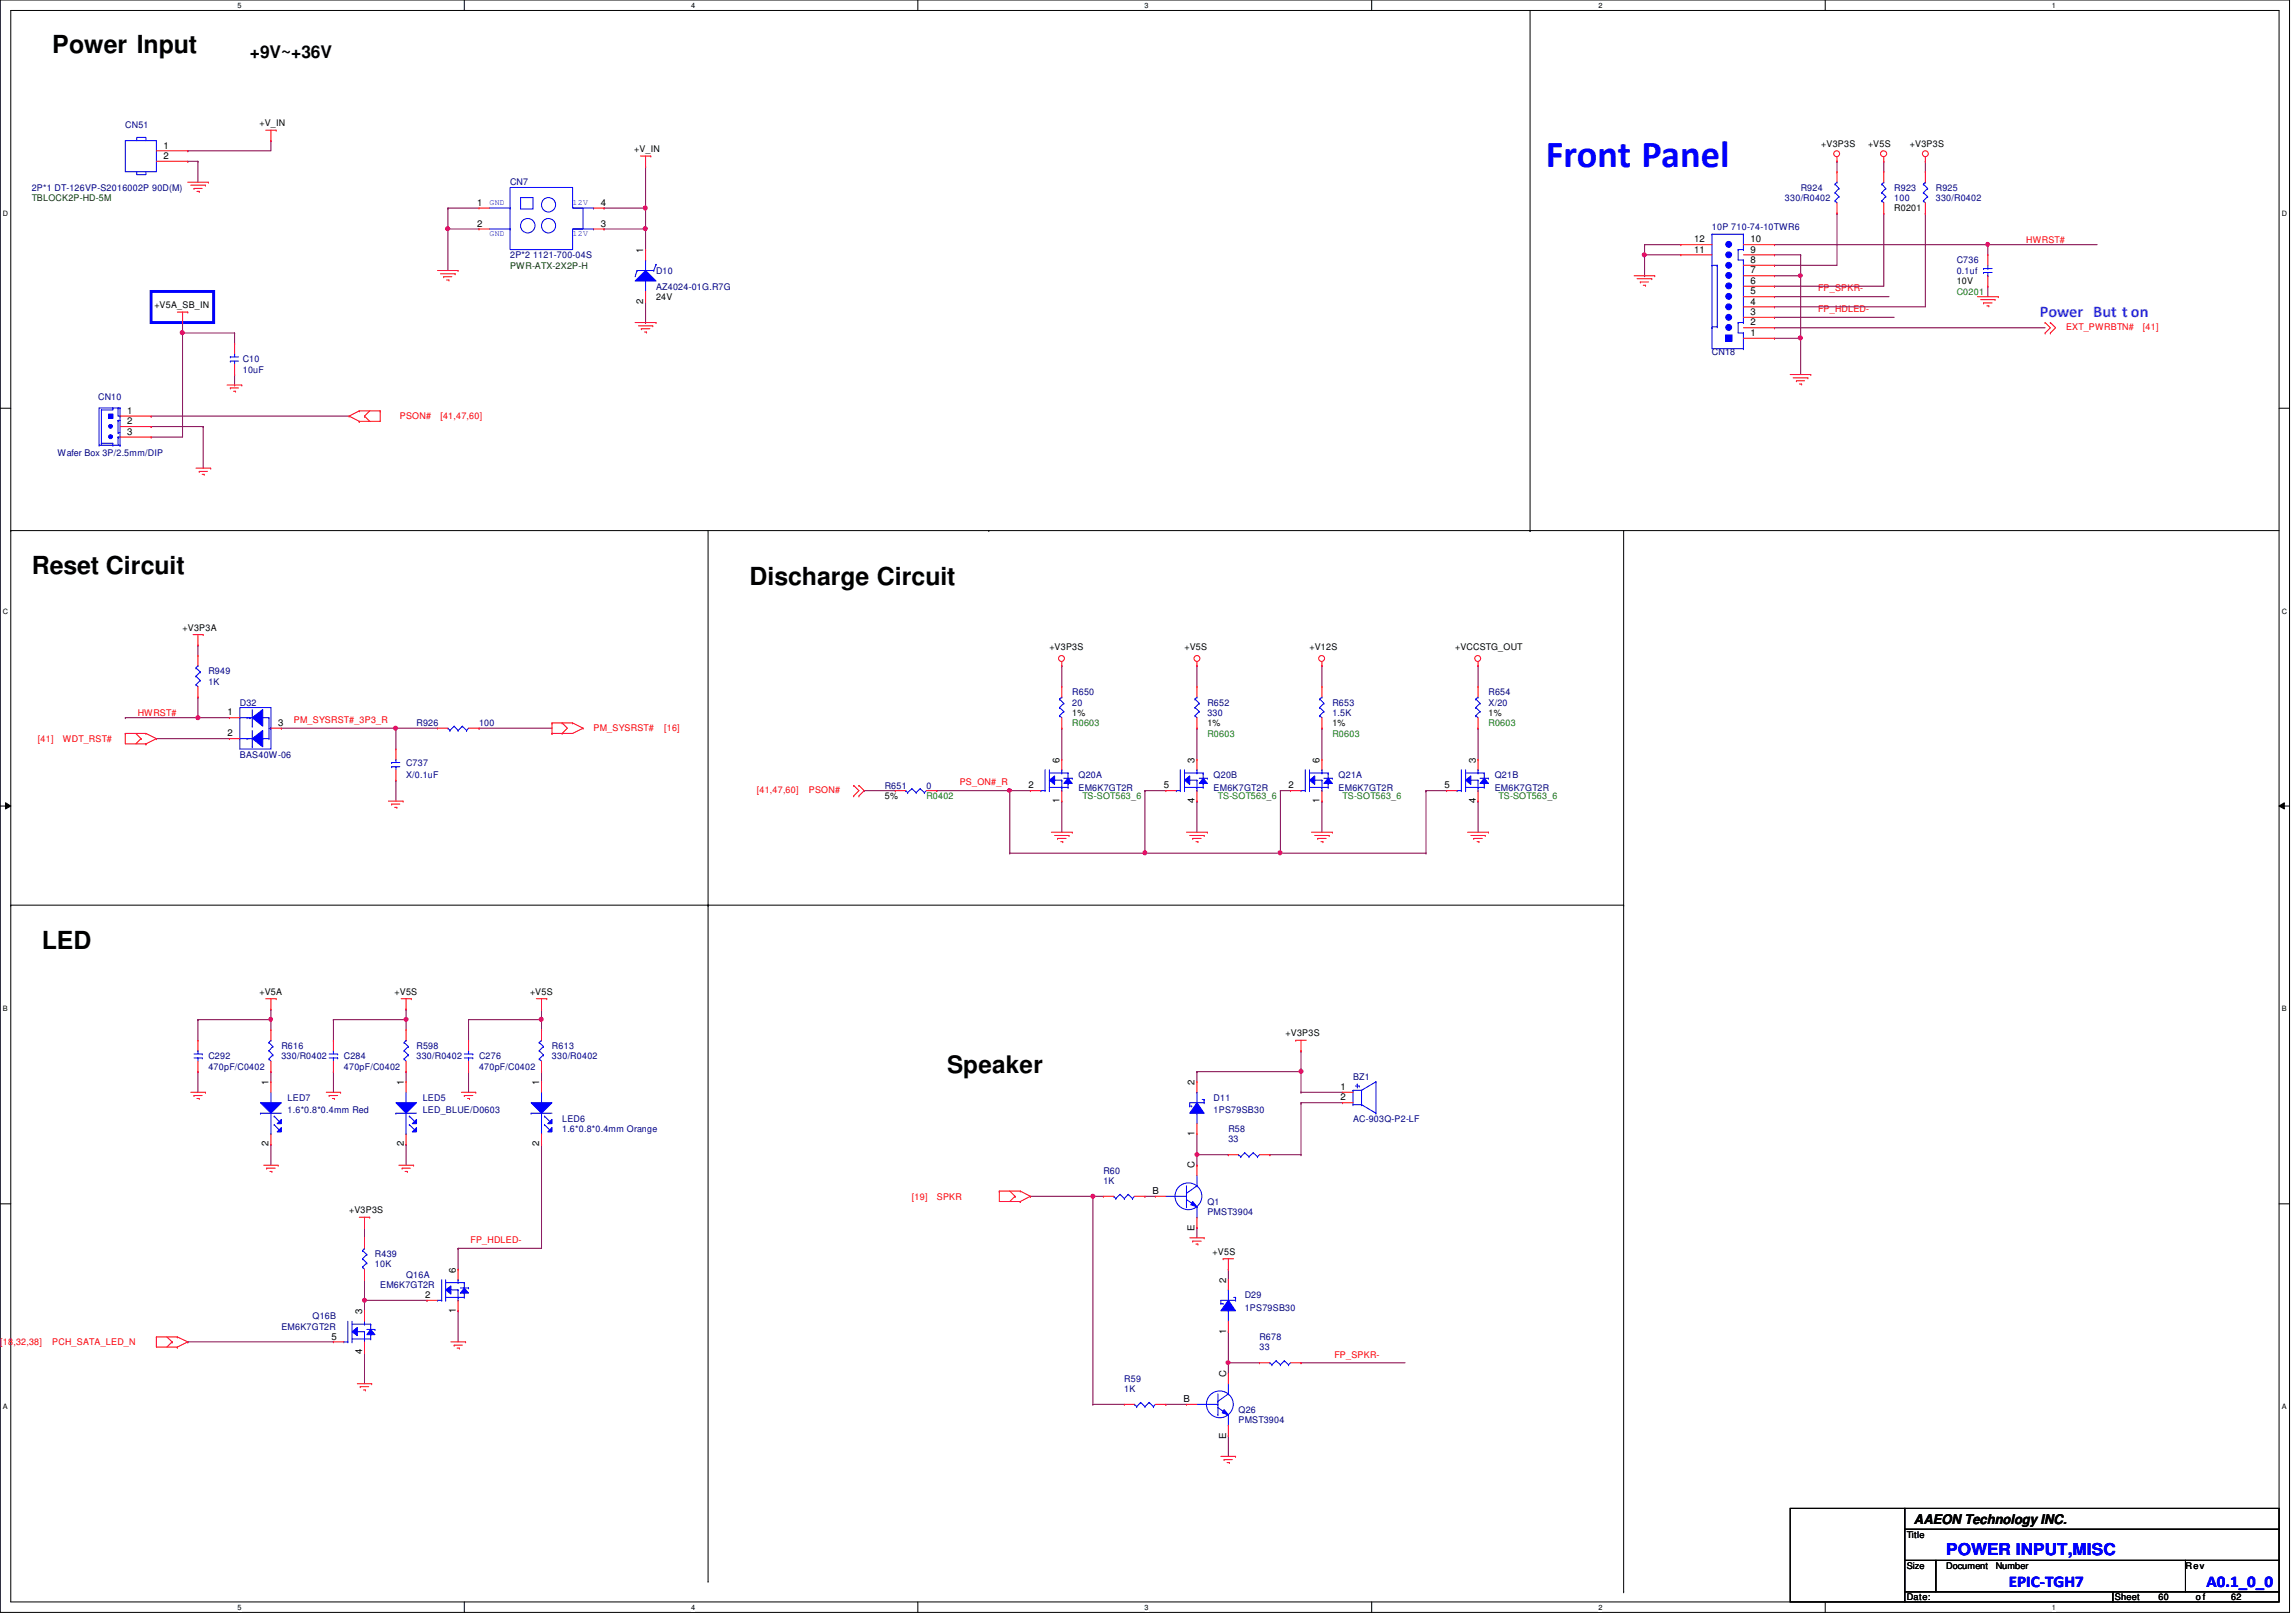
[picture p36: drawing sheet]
<svg xmlns="http://www.w3.org/2000/svg" width="297mm" height="210mm" viewBox="0 0 297 210" stroke-linecap="round" stroke-linejoin="round" font-family="sans-serif">
<defs><g id="words">
<text font-size="5" fill="#00f" x="200" y="21.5">Front Panel</text>
<g font-size="3.2">
<text x="6.8" y="6.9">Power Input</text>
<text x="4.1" y="74.3">Reset Circuit</text>
<text x="97" y="75.6">Discharge Circuit</text>
<text x="5.4" y="122.8">LED</text>
</g>
<text font-size="3.1" x="122.6" y="138.9">Speaker</text>
<text font-size="2.2" x="32.3" y="7.5">+9V~+36V</text>
<text font-size="2.1" fill="#8000ff" x="263.9" y="41.1">Power But t on</text>
<g font-size="2.1" fill="#00f">
<text x="251.8" y="201.3">POWER INPUT,MISC</text>
<text x="259.9" y="205.3">EPIC-TGH7</text>
<text x="285.5" y="205.3">A0.1_0_0</text>
</g>
<text font-size="1.7" x="247.6" y="197.2">AAEON Technology INC.</text>
<g font-size="1.2" fill="#000080">
<text x="16.2" y="16.6">CN51</text>
<text x="4.1" y="24.7">2P*1 DT-126VP-S2016002P 90D(M)</text>
<text x="66" y="24">CN7</text>
<text x="221.5" y="29.8">10P 710-74-10TWR6</text>
<text x="230.9" y="26">330/R0402</text>
<text x="233" y="24.7">R924</text>
<text x="245.1" y="24.7">R923</text>
<text x="245.1" y="26">100</text>
<text x="250.4" y="24.7">R925</text>
<text x="250.4" y="26">330/R0402</text>
<text x="66" y="33.4">2P*2 1121-700-04S</text>
<text x="84.9" y="35.4">D10</text>
<text x="253.2" y="34.1">C736</text>
<text x="253.2" y="35.4">0.1uf</text>
<text x="84.9" y="37.5">AZ4024-01G.R7G</text>
<text x="31.4" y="46.9">C10</text>
<text x="221.5" y="45.9">CN18</text>
<text x="12.7" y="51.7">CN10</text>
<text x="31.4" y="48.2">10uF</text>
<text x="7.4" y="59">Wafer Box 3P/2.5mm/DIP</text>
<text x="27" y="87.2">R949</text>
<text x="27" y="88.6">1K</text>
<text x="138.7" y="90">R650</text>
<text x="192.6" y="90">R654</text>
<text x="31" y="91.3">D32</text>
<text x="53.9" y="94">R926</text>
<text x="62" y="94">100</text>
<text x="138.7" y="91.3">20</text>
<text x="156.2" y="91.3">R652</text>
<text x="156.2" y="92.7">330</text>
<text x="172.4" y="91.3">R653</text>
<text x="172.4" y="92.7">1.5K</text>
<text x="192.6" y="91.3">X/20</text>
<text x="31" y="98">BAS40W-06</text>
<text x="52.5" y="99.1">C737</text>
<text x="52.5" y="100.7">X/0.1uF</text>
<text x="139.5" y="100.7">Q20A</text>
<text x="157" y="100.7">Q20B</text>
<text x="173.2" y="100.7">Q21A</text>
<text x="193.4" y="100.7">Q21B</text>
<text x="114.5" y="102.1">R651</text>
<text x="119.8" y="102.1">0</text>
<text x="139.5" y="102.4">EM6K7GT2R</text>
<text x="157" y="102.4">EM6K7GT2R</text>
<text x="173.2" y="102.4">EM6K7GT2R</text>
<text x="193.4" y="102.4">EM6K7GT2R</text>
<text x="27" y="137.1">C292</text>
<text x="36.4" y="135.7">R616</text>
<text x="36.4" y="137.1">330/R0402</text>
<text x="44.5" y="137.1">C284</text>
<text x="53.9" y="135.7">R598</text>
<text x="53.9" y="137.1">330/R0402</text>
<text x="62" y="137.1">C276</text>
<text x="71.4" y="135.7">R613</text>
<text x="71.4" y="137.1">330/R0402</text>
<text x="27" y="138.4">470pF/C0402</text>
<text x="37.2" y="142.5">LED7</text>
<text x="44.5" y="138.4">470pF/C0402</text>
<text x="54.7" y="142.5">LED5</text>
<text x="62" y="138.4">470pF/C0402</text>
<text x="157" y="142.5">D11</text>
<text x="175" y="139.8">BZ1</text>
<text x="37.2" y="144.1">1.6*0.8*0.4mm Red</text>
<text x="54.7" y="144.1">LED_BLUE/D0603</text>
<text x="72.7" y="145.2">LED6</text>
<text x="72.7" y="146.5">1.6*0.8*0.4mm Orange</text>
<text x="157" y="144.1">1PS79SB30</text>
<text x="158.9" y="146.5">R58</text>
<text x="158.9" y="147.8">33</text>
<text x="175" y="145.2">AC-903Q-P2-LF</text>
<text x="142.7" y="151.9">R60</text>
<text x="142.7" y="153.2">1K</text>
<text x="156.2" y="155.9">Q1</text>
<text x="156.2" y="157.3">PMST3904</text>
<text x="48.5" y="162.6">R439</text>
<text x="48.5" y="164">10K</text>
<text x="49.2" y="166.7">EM6K7GT2R</text>
<text x="52.5" y="165.4">Q16A</text>
<text x="36.4" y="172.1">EM6K7GT2R</text>
<text x="40.4" y="170.7">Q16B</text>
<text x="161" y="168">D29</text>
<text x="161" y="169.7">1PS79SB30</text>
<text x="162.9" y="173.4">R678</text>
<text x="145.5" y="178.8">R59</text>
<text x="162.9" y="174.8">33</text>
<text x="145.5" y="180.2">1K</text>
<text x="160.2" y="182.8">Q26</text>
<text x="160.2" y="184.2">PMST3904</text>
</g>
<g font-size="1.2">
<text x="33.6" y="16.3">+V_IN</text>
<text x="21.2" y="19.2">1</text>
<text x="21.2" y="20.6">2</text>
<text x="82" y="19.7">+V_IN</text>
<text x="235.6" y="19">+V3P3S</text>
<text x="241.7" y="19">+V5S</text>
<text x="247.1" y="19">+V3P3S</text>
<text x="61.7" y="26.6">1</text>
<text x="61.7" y="29.3">2</text>
<text x="77.7" y="29.3">3</text>
<text x="77.7" y="26.6">4</text>
<text x="245.1" y="27.3">R0201</text>
<text x="83.2" y="32.7" transform="rotate(-90 83.2 32.7)">1</text>
<text x="219.2" y="32.7">11</text>
<text x="219.2" y="31.4">12</text>
<text x="226.5" y="35.4">7</text>
<text x="226.5" y="34">8</text>
<text x="226.5" y="32.7">9</text>
<text x="226.5" y="31.4">10</text>
<text x="20" y="39.9">+V5A_SB_IN</text>
<text x="83.2" y="39.3" transform="rotate(-90 83.2 39.3)">2</text>
<text x="84.9" y="38.8">24V</text>
<text x="226.5" y="40.8">3</text>
<text x="226.5" y="39.4">4</text>
<text x="226.5" y="38.1">5</text>
<text x="226.5" y="36.7">6</text>
<text x="253.2" y="36.8">10V</text>
<text x="226.5" y="43.5">1</text>
<text x="226.5" y="42.1">2</text>
<text x="16.5" y="53.6">1</text>
<text x="16.5" y="54.9">2</text>
<text x="16.5" y="56.3">3</text>
<text x="23.6" y="81.6">+V3P3A</text>
<text x="135.8" y="84.2">+V3P3S</text>
<text x="153.2" y="84.2">+V5S</text>
<text x="169.4" y="84.2">+V12S</text>
<text x="188.3" y="84.2">+VCCSTG_OUT</text>
<text x="29.4" y="92.6">1</text>
<text x="29.4" y="95.3">2</text>
<text x="36" y="93.9">3</text>
<text x="138.7" y="92.7">1%</text>
<text x="156.2" y="94">1%</text>
<text x="172.4" y="94">1%</text>
<text x="192.6" y="92.7">1%</text>
<text x="137.1" y="98.7" transform="rotate(-90 137.1 98.7)">6</text>
<text x="154.6" y="98.7" transform="rotate(-90 154.6 98.7)">3</text>
<text x="170.7" y="98.7" transform="rotate(-90 170.7 98.7)">6</text>
<text x="190.9" y="98.7" transform="rotate(-90 190.9 98.7)">3</text>
<text x="114.5" y="103.4">5%</text>
<text x="133.1" y="102">2</text>
<text x="137.1" y="103.9" transform="rotate(-90 137.1 103.9)">1</text>
<text x="150.6" y="102">5</text>
<text x="154.6" y="103.9" transform="rotate(-90 154.6 103.9)">4</text>
<text x="166.7" y="102">2</text>
<text x="170.7" y="103.9" transform="rotate(-90 170.7 103.9)">1</text>
<text x="186.9" y="102">5</text>
<text x="190.9" y="103.9" transform="rotate(-90 190.9 103.9)">4</text>
<text x="33.6" y="128.7">+V5A</text>
<text x="51.1" y="128.7">+V5S</text>
<text x="68.6" y="128.7">+V5S</text>
<text x="166.3" y="134.1">+V3P3S</text>
<text x="34.8" y="140.4" transform="rotate(-90 34.8 140.4)">1</text>
<text x="52.2" y="140.4" transform="rotate(-90 52.2 140.4)">1</text>
<text x="69.8" y="140.4" transform="rotate(-90 69.8 140.4)">1</text>
<text x="154.6" y="140.4" transform="rotate(-90 154.6 140.4)">2</text>
<text x="173.4" y="141.1">1</text>
<text x="173.4" y="142.4">2</text>
<text x="34.8" y="148.3" transform="rotate(-90 34.8 148.3)">2</text>
<text x="52.2" y="148.3" transform="rotate(-90 52.2 148.3)">2</text>
<text x="69.8" y="148.3" transform="rotate(-90 69.8 148.3)">2</text>
<text x="154.6" y="147" transform="rotate(-90 154.6 147)">1</text>
<text x="149.1" y="154.5">B</text>
<text x="154.6" y="151.2" transform="rotate(-90 154.6 151.2)">C</text>
<text x="45.2" y="157">+V3P3S</text>
<text x="154.6" y="159.3" transform="rotate(-90 154.6 159.3)">E</text>
<text x="55" y="168">2</text>
<text x="59" y="164.7" transform="rotate(-90 59 164.7)">6</text>
<text x="156.9" y="162.4">+V5S</text>
<text x="158.6" y="166" transform="rotate(-90 158.6 166)">2</text>
<text x="42.9" y="173.4">5</text>
<text x="46.9" y="170.1" transform="rotate(-90 46.9 170.1)">3</text>
<text x="59" y="169.9" transform="rotate(-90 59 169.9)">1</text>
<text x="158.6" y="172.6" transform="rotate(-90 158.6 172.6)">1</text>
<text x="46.9" y="175.3" transform="rotate(-90 46.9 175.3)">4</text>
<text x="158.6" y="178.1" transform="rotate(-90 158.6 178.1)">C</text>
<text x="153.1" y="181.4">B</text>
<text x="158.6" y="186.2" transform="rotate(-90 158.6 186.2)">E</text>
<text x="246.7" y="199">Title</text>
<text x="246.7" y="203">Size</text>
<text x="251.8" y="203">Document</text>
<text x="258.2" y="203">Number</text>
<text x="282.7" y="203">Rev</text>
<text x="246.7" y="207.1">Date:</text>
<text x="273.6" y="207.1">Sheet</text>
<text x="279.3" y="207.1">60</text>
<text x="284.1" y="207.1">o f</text>
<text x="288.7" y="207.1">62</text>
</g>
<g font-size="1.2" fill="#004000">
<text x="4.1" y="26">TBLOCK2P-HD-5M</text>
<text x="66" y="34.8">PWR-ATX-2X2P-H</text>
</g>
<g font-size="1.2" fill="#f00">
<text x="262.1" y="31.4">HWRST#</text>
<text x="235.2" y="40.4">FP_HDLED-</text>
<text x="235.2" y="37.7">FP_SPKR-</text>
<text x="267.3" y="42.7">EXT_PWRBTN#</text>
<text x="277.2" y="42.7">[41]</text>
<text x="51.7" y="54.3">PSON#</text>
<text x="57" y="54.3">[41,47,60]</text>
<text x="17.8" y="92.6">HWRST#</text>
<text x="38" y="93.6">PM_SYSRST#_3P3_R</text>
<text x="76.8" y="94.7">PM_SYSRST#</text>
<text x="85.9" y="94.7">[16]</text>
<text x="4.9" y="96">[41]</text>
<text x="8.1" y="96">WDT_RST#</text>
<text x="124.2" y="101.6">PS_ON#_R</text>
<text x="97.9" y="102.6">[41,47,60]</text>
<text x="104.6" y="102.6">PSON#</text>
<text x="118" y="155.2">[19]</text>
<text x="121.2" y="155.2">SPKR</text>
<text x="60.9" y="160.9">FP_HDLED-</text>
<text x="0" y="174.1">[18,32,38]</text>
<text x="6.8" y="174.1">PCH_SATA_LED_N</text>
<text x="172.6" y="175.7">FP_SPKR-</text>
</g>
<g font-size="1.2" fill="#008000">
<text x="253.2" y="38.1">C0201</text>
<text x="138.7" y="94">R0603</text>
<text x="156.2" y="95.3">R0603</text>
<text x="172.4" y="95.3">R0603</text>
<text x="192.6" y="94">R0603</text>
<text x="119.8" y="103.4">R0402</text>
<text x="140" y="103.4">TS-SOT563_6</text>
<text x="157.6" y="103.4">TS-SOT563_6</text>
<text x="173.7" y="103.4">TS-SOT563_6</text>
<text x="193.9" y="103.4">TS-SOT563_6</text>
</g>
<g font-size="1.1" fill="#00f">
<text x="63.3" y="26.5">GND</text>
<text x="74.1" y="26.5">12V</text>
<text x="63.3" y="30.6">GND</text>
<text x="74.1" y="30.6">12V</text>
</g>
<g font-size=".9">
<text x="30.7" y="1">5</text>
<text x="89.4" y="1">4</text>
<text x="148.1" y="1">3</text>
<text x="206.8" y="1">2</text>
<text x="265.5" y="1">1</text>
<text x=".4" y="27.9">D</text>
<text x="295.2" y="27.9">D</text>
<text x=".4" y="79.4">C</text>
<text x="295.2" y="79.4">C</text>
<text x=".4" y="130.9">B</text>
<text x="295.2" y="130.9">B</text>
<text x=".4" y="182.4">A</text>
<text x="295.2" y="182.4">A</text>
<text x="30.7" y="208.3">5</text>
<text x="89.4" y="208.3">4</text>
<text x="148.1" y="208.3">3</text>
<text x="206.8" y="208.3">2</text>
<text x="265.5" y="208.3">1</text>
</g>
</g></defs>
<path d="M0 0h296.2v208.7h-296.2zM1.4 1.4h293.4v205.9h-293.4z" fill="none" stroke="#000" stroke-width=".13"/>
<g fill="#fff">
<path d="M30.7 .2h.5v1h-.5z"/>
<path d="M30.7 207.5h.5v1h-.5z"/>
</g>
<path d="M60.1 0v1.4M60.1 207.3v1.4" fill="none" stroke="#000" stroke-width=".13"/>
<g fill="#fff">
<path d="M89.4 .2h.5v1h-.5z"/>
<path d="M89.4 207.5h.5v1h-.5z"/>
</g>
<path d="M118.7 0v1.4M118.7 207.3v1.4" fill="none" stroke="#000" stroke-width=".13"/>
<g fill="#fff">
<path d="M148.1 .2h.5v1h-.5z"/>
<path d="M148.1 207.5h.5v1h-.5z"/>
</g>
<path d="M177.5 0v1.4M177.5 207.3v1.4" fill="none" stroke="#000" stroke-width=".13"/>
<g fill="#fff">
<path d="M206.8 .2h.5v1h-.5z"/>
<path d="M206.8 207.5h.5v1h-.5z"/>
</g>
<path d="M236.1 0v1.4M236.1 207.3v1.4" fill="none" stroke="#000" stroke-width=".13"/>
<g fill="#fff">
<path d="M265.5 .2h.5v1h-.5z"/>
<path d="M265.5 207.5h.5v1h-.5z"/>
<path d="M.4 27.1h.7v1.1h-.7z"/>
<path d="M295.2 27.1h.7v1.1h-.7z"/>
<path d="M.4 78.6h.7v1h-.7z"/>
<path d="M295.2 78.6h.7v1h-.7z"/>
</g>
<path d="M0 52.8h1.4M294.8 52.8h1.4" fill="none" stroke="#000" stroke-width=".13"/>
<g fill="#fff">
<path d="M.4 130h.6v1.1h-.6z"/>
<path d="M295.2 130h.6v1.1h-.6z"/>
</g>
<path d="M0 104.3h1.4M.7 103.9l.7 .4-.7 .4zM294.8 104.3l.7-.4v.8zM294.8 104.3h1.4" fill="none" stroke="#000" stroke-width=".13"/>
<path d="M.7 103.9l.7 .4-.7 .4zM294.8 104.3l.7-.4v.8z" fill="#000"/>
<g fill="#fff">
<path d="M.4 181.5h.6v1.1h-.6z"/>
<path d="M295.2 181.5h.6v1.1h-.6z"/>
</g>
<g fill="none" stroke="#000" stroke-width=".13">
<path d="M197.9 1.4v67.3M1.4 68.7h.1M1.4 68.7h293.4M91.6 68.7v135.9M127.9 68.7h.1M197.9 68.7h.1M210.1 68.7v137.3M1.4 117.1h.1M1.4 117.1h208.7M91.6 117.1h.1M210.1 117.1h.1M0 155.8h1.4"/>
<path d="M294.8 155.8h1.4M91.6 204.6h.1M210.1 206h.1"/>
</g>
<path d="M19.6 37.7h8v4h-8z" fill="none" stroke="#00f" stroke-width=".38"/>
<g fill="none" stroke="#800040" stroke-width=".13">
<path d="M20.2 95.6h.1M20.2 95.6h9.5M25.6 92.9h.1M25.6 92.9h4.1M62 94.2h.1M62 94.2h9.4M51.2 101h.1M51.2 101v2.7M25.6 138.7h.1M25.6 132h.1M25.6 132v2.6M25.6 138.7v2.7"/>
<path d="M25.6 132h9.4M35 132h.1M35 138.7h.1M35 130.6h.1M35 130.6v2.7M35 138.7v1.3M52.5 138.7h.1M52.5 132h.1M52.5 132v1.3M52.5 138.7v1.3M70.1 138.7h.1M70.1 132h.1"/>
<path d="M70.1 132v1.3M70.1 138.7v1.3M35 148.1h.1M35 148.1v2.7M52.5 148.1h.1M52.5 148.1v2.7M70.1 148.1h.1M70.1 148.1v13.4"/>
</g>
<path d="M34.9 131.7h.1l.2 .1v.3l-.2 .1-.1-.1z" fill-rule="evenodd" fill="#f0f"/>
<path d="M34.9 131.7h.1l.2 .1v.3l-.2 .1-.1-.1z" fill="none" stroke="#f0f" stroke-width=".13"/>
<path d="M43.1 138.7h.1M43.1 132h.1M43.1 132v2.6M43.1 138.7v2.7M52.5 130.6h.1M52.5 130.6v1.4h-9.4M60.6 138.7h.1M60.6 132h.1M60.6 132v2.6M60.6 138.7v2.7" fill="none" stroke="#800040" stroke-width=".13"/>
<circle cx="52.5" cy="131.9" r=".26" fill="#f0f"/>
<circle cx="52.5" cy="131.9" r=".26" fill="none" stroke="#f0f" stroke-width=".13"/>
<path d="M60.6 132h.1M70.1 130.6h.1M70.1 130.6v1.4h-9.5" fill="none" stroke="#800040" stroke-width=".13"/>
<circle cx="70" cy="131.9" r=".26" fill="#f0f"/>
<circle cx="70" cy="131.9" r=".26" fill="none" stroke="#f0f" stroke-width=".13"/>
<path d="M36.4 94.2h.1M36.4 94.2h20.2M51.2 94.2h.1" fill="none" stroke="#800040" stroke-width=".13"/>
<circle cx="51.2" cy="94.2" r=".26" fill="#f0f"/>
<circle cx="51.2" cy="94.2" r=".26" fill="none" stroke="#f0f" stroke-width=".13"/>
<g fill="none" stroke="#800040" stroke-width=".13">
<path d="M16.2 92.9h.1M25.6 83.5h.1M25.6 90.2h.1M25.6 83.5v1.3M25.6 90.2v2.7h-9.4M51.2 94.2h.1M51.2 94.2v2.7M47.2 158.9h.1M47.2 158.9v1.3M24.3 173.7h.1M24.3 173.7h18.8M47.2 175h.1"/>
<path d="M47.2 168.3h.1M47.2 168.3v1.3M47.2 175v4.1M59.3 161.5h.1M59.3 169.6h.1M59.3 161.5h10.8M59.3 161.5v2.8M59.3 169.6v4.1"/>
</g>
<circle cx="25.6" cy="92.9" r=".26" fill="#f0f"/>
<circle cx="25.6" cy="92.9" r=".26" fill="none" stroke="#f0f" stroke-width=".13"/>
<g fill="none" stroke="#800040" stroke-width=".13">
<path d="M137.4 94.2h.1M137.4 86.1h.1M137.4 86.1v2.8M137.4 94.2v4.1M154.9 94.2h.1M154.9 86.1h.1M154.9 86.1v2.8M154.9 94.2v4.1M171 94.2h.1M171 86.1h.1M171 86.1v2.8M171 94.2v4.1"/>
<path d="M191.2 94.2h.1M191.2 86.1h.1M191.2 86.1v2.8M191.2 94.2v4.1M111.8 102.3h.1M111.8 102.3h4M121.2 102.3h.1M121.2 102.3h9.4M130.6 102.3h.1M130.6 102.3v8.1M137.4 103.7h.1M137.4 103.7v4"/>
<path d="M154.9 103.7h.1M154.9 103.7v4M165.6 110.4h18.9M171 103.7h.1M171 103.7v4M184.5 102.3h.1M184.5 110.4h.1M184.5 102.3h2.7M184.5 102.3v8.1M191.2 103.7h.1M191.2 103.7v4M47.2 165.6h.1"/>
<path d="M47.2 165.6v2.7"/>
</g>
<circle cx="130.6" cy="102.3" r=".25" fill="#f0f"/>
<circle cx="130.6" cy="102.3" r=".25" fill="none" stroke="#f0f" stroke-width=".13"/>
<path d="M130.6 102.3h.1M130.6 110.4h.1M130.6 102.3h2.7M148.1 102.3h.1M148.1 110.4h.1M148.1 102.3h2.7M148.1 102.3v8.1M165.6 102.3h.1M165.6 102.3v8.1h-35" fill="none" stroke="#800040" stroke-width=".13"/>
<circle cx="165.6" cy="110.4" r=".26" fill="#f0f"/>
<circle cx="165.6" cy="110.4" r=".26" fill="none" stroke="#f0f" stroke-width=".13"/>
<circle cx="148.1" cy="110.4" r=".26" fill="#f0f"/>
<circle cx="148.1" cy="110.4" r=".26" fill="none" stroke="#f0f" stroke-width=".13"/>
<path d="M58 26.9h.1M58 26.9v2.7M83.5 29.6h.1M83.5 29.6v2.7M83.5 39v2.7M83.5 41.7h.1M165.6 102.3h.1M165.6 102.3h1.4" fill="none" stroke="#800040" stroke-width=".13"/>
<circle cx="57.9" cy="29.6" r=".26" fill="#f0f"/>
<circle cx="57.9" cy="29.6" r=".26" fill="none" stroke="#f0f" stroke-width=".13"/>
<path d="M58 26.9h.1M58 29.6h.1M58 26.9h4M58 29.6v5.4M58 29.6h4M78.1 29.6h.1M83.5 21.5h.1M83.5 26.9h.1M83.5 21.5v8.1h-5.4" fill="none" stroke="#800040" stroke-width=".13"/>
<circle cx="83.5" cy="29.6" r=".26" fill="#f0f"/>
<circle cx="83.5" cy="29.6" r=".26" fill="none" stroke="#f0f" stroke-width=".13"/>
<circle cx="83.5" cy="26.9" r=".26" fill="#f0f"/>
<circle cx="83.5" cy="26.9" r=".26" fill="none" stroke="#f0f" stroke-width=".13"/>
<path d="M78.1 26.9h.1M78.1 26.9h5.4M47.2 168.3h8M55.2 168.3h.1" fill="none" stroke="#800040" stroke-width=".13"/>
<circle cx="47.2" cy="168.3" r=".26" fill="#f0f"/>
<circle cx="47.2" cy="168.3" r=".26" fill="none" stroke="#f0f" stroke-width=".13"/>
<g fill="none" stroke="#800040" stroke-width=".13">
<path d="M154.9 138.7h.1M154.9 138.7v1.3M154.9 138.7h13.4M168.3 138.7h.1M168.3 138.7v2.7M141.4 154.8h.1M141.4 154.8h1.3M154.9 158.9h.1M154.9 158.9v1.3M168.3 141.4h.1M168.3 142.7h.1M168.3 141.4h5.4"/>
<path d="M168.3 142.7h5.4"/>
</g>
<circle cx="168.3" cy="138.6" r=".26" fill="#f0f"/>
<circle cx="168.3" cy="138.6" r=".26" fill="none" stroke="#f0f" stroke-width=".13"/>
<path d="M168.3 136h.1M168.3 136v2.7M154.9 149.4h.1M154.9 149.4h4M154.9 146.7v2.7M158.9 149.4h.1M164.3 149.4h.1M164.3 149.4h4M168.3 149.4h.1M168.3 142.7v6.7" fill="none" stroke="#800040" stroke-width=".13"/>
<circle cx="154.9" cy="149.4" r=".25" fill="#f0f"/>
<circle cx="154.9" cy="149.4" r=".25" fill="none" stroke="#f0f" stroke-width=".13"/>
<g fill="none" stroke="#800040" stroke-width=".13">
<path d="M148.1 154.8h.1M148.1 154.8h1.4M154.9 150.8h.1M154.9 149.4v1.4M158.9 176.4h.1M158.9 176.4h4M158.9 176.4v1.3M168.3 176.4h.1M168.3 176.4h13.5M141.4 181.7h.1M141.4 181.7h4.1M158.9 185.8h.1"/>
<path d="M158.9 185.8v2.7"/>
</g>
<circle cx="158.9" cy="176.3" r=".25" fill="#f0f"/>
<circle cx="158.9" cy="176.3" r=".25" fill="none" stroke="#f0f" stroke-width=".13"/>
<path d="M141.4 154.8h.1M141.4 154.8v26.9M158.9 172.3h.1M158.9 172.3v4.1M150.8 181.7h.1M150.8 181.7h2.7" fill="none" stroke="#800040" stroke-width=".13"/>
<circle cx="141.4" cy="154.8" r=".26" fill="#f0f"/>
<circle cx="141.4" cy="154.8" r=".26" fill="none" stroke="#f0f" stroke-width=".13"/>
<g fill="none" stroke="#800040" stroke-width=".13">
<path d="M212.8 31.7h.1M212.8 33h.1M212.8 35.7h.1M212.8 31.7h4.7M212.8 31.7v4M212.8 33h4.7M229.6 31.7h.1M229.6 31.7h27.6M249.1 20.9h.1M249.1 20.9v1.3M133.3 154.8h.1M133.3 154.8h8.1"/>
<path d="M158.9 164.3h.1M158.9 164.3v1.3"/>
</g>
<circle cx="212.7" cy="33" r=".26" fill="#f0f"/>
<circle cx="212.7" cy="33" r=".26" fill="none" stroke="#f0f" stroke-width=".13"/>
<path d="M257.2 31.7h.1M257.2 31.7h14.1" fill="none" stroke="#800040" stroke-width=".13"/>
<path d="M257 31.4h.1l.2 .1v.3l-.2 .1-.1-.1z" fill-rule="evenodd" fill="#f0f"/>
<path d="M257 31.4h.1l.2 .1v.3l-.2 .1-.1-.1z" fill="none" stroke="#f0f" stroke-width=".13"/>
<g fill="none" stroke="#800040" stroke-width=".13">
<path d="M229.6 39.7h.1M229.6 38.4h.1M229.6 37h.1M229.6 38.4h14.8M233 35.7h.1M233 35.7v12.8M243.7 27.6h.1M243.7 20.9h.1M243.7 20.9v1.3M243.7 27.6v9.4h-14.1M249.1 27.6h.1M249.1 27.6v12.1h-19.5"/>
<path d="M257.2 37h.1M257.2 31.7h.1M257.2 31.7v1.3M257.2 37v1.4M229.6 43.8h.1M229.6 42.4h.1M229.6 41.1h.1M229.6 43.8h3.4M229.6 42.4h35M229.6 41.1h15.5M233 43.8h.1"/>
</g>
<circle cx="232.9" cy="43.7" r=".26" fill="#f0f"/>
<circle cx="232.9" cy="43.7" r=".26" fill="none" stroke="#f0f" stroke-width=".13"/>
<circle cx="232.9" cy="35.7" r=".25" fill="#f0f"/>
<circle cx="232.9" cy="35.7" r=".25" fill="none" stroke="#f0f" stroke-width=".13"/>
<g fill="none" stroke="#800040" stroke-width=".13">
<path d="M229.6 35.7h.1M229.6 34.3h.1M229.6 33h.1M229.6 33h3.4M233 33h.1M233 33v2.7h-3.4M237.7 20.9h.1M237.7 27.6h.1M237.7 27.6v6.7h-8.1M237.7 20.9v1.3M19.6 53.8h.1M19.6 55.2h.1"/>
<path d="M19.6 53.8h25.6M19.6 55.2h6.7M23.6 43.1h.1M23.6 43.1v13.5M26.3 55.2h.1M26.3 55.2v5.4M30.3 49.8h.1M30.3 48.5v1.3"/>
</g>
<circle cx="23.6" cy="43.1" r=".26" fill="#f0f"/>
<circle cx="23.6" cy="43.1" r=".26" fill="none" stroke="#f0f" stroke-width=".13"/>
<g fill="none" stroke="#800040" stroke-width=".13">
<path d="M24.3 19.5h.1M35 18.2h.1M35 18.2v1.3h-10.7M24.3 20.9h.1M24.3 20.9h1.3M25.6 20.9h.1M25.6 20.9v2.7M19.6 56.6h.1M19.6 56.6h4M23.6 43.1h.1M23.6 41.7h.1M23.6 43.1h6.7"/>
<path d="M23.6 41.7v1.4M30.3 43.1h.1M30.3 43.1v1.3"/>
</g>
<g fill="none" stroke="#f00" stroke-width=".13">
<path d="M34.4 16.8h1.3M35 18.2h.1M35 16.8v1.4M35.7 16.8h.1M24.3 23.6h2.7M24.7 24h1.9M25.1 24.4h.1M25.1 24.4h1.1M25.5 24.8h.3M25.8 24.8h.1M26.6 24h.1M27 23.6h.1"/>
<path d="M56.6 35h2.7M57 35.4h1.9M57.4 35.8h.1M57.4 35.8h1.1M57.8 36.2h.3M58.1 36.2h.1M58.9 35.4h.1M59.3 35h.1M82.8 20.2h1.4M83.5 21.5h.1M83.5 20.2v1.3M84.2 20.2h.1"/>
<path d="M211.4 35.7h2.7M211.8 36.1h1.9M212.2 36.5h.1M212.2 36.5h1.1M212.6 36.9h.3M212.9 36.9h.1M213.7 36.1h.1M214.1 35.7h.1M237.7 20.9h.1M237.7 20.3v.6M243.7 20.9h.1M243.7 20.3v.6"/>
<path d="M249.1 20.9h.1M249.1 20.3v.6M255.8 38.4h2.7M256.2 38.8h1.9M256.6 39.2h.1M256.6 39.2h1.1M257 39.6h.3M257.3 39.6h.1M258.1 38.8h.1M258.5 38.4h.1M22.9 40.4h1.4M23.6 41.7h.1"/>
<path d="M23.6 40.4v1.3M24.3 40.4h.1M29.4 49.8h1.9M29.8 50.2h.1M29.8 50.2h1.1M30.2 50.6h.3M30.5 50.6h.1M31.3 49.8h.1M45.2 53.8h.1M45.2 53.8l1.3 .7M46.5 54.5h.1M46.5 53.2h.1"/>
<path d="M46.5 53.2h2.7M46.5 53.2l-1.3 .6M47.2 53.8h.1M47.2 53.8l.6 .7M47.8 53.2l-.6 .6M49.2 53.2h.1M49.2 53.2v1.3h-2.7M82.2 41.7h2.7M82.6 42.2h1.9M83 42.5h.1M83 42.5h1.1M83.4 43h.2"/>
<path d="M83.6 43h.1M84.5 42.2h.1M84.9 41.7h.1M231.6 48.5h2.7M232 48.9h1.9M232.4 49.3h.1M232.4 49.3h1.1M232.8 49.7h.3M233.1 49.7h.1M233.9 48.9h.1M234.3 48.5h.1M264.6 43.1h.1"/>
<path d="M264.6 41.7h.1M264.6 41.7l.7 .7-.7 .7M265.3 43.1h.1M265.3 41.7h.1M265.3 41.7l.6 .7-.6 .7M25.4 60.6h1.9M25.8 61h.1M25.8 61h1M26.2 61.4h.2M26.4 61.4h.1M27.3 60.6h.1M16.2 94.9h.1"/>
<path d="M16.2 94.9v1.4h2.7M16.2 94.9h2.7M17.6 94.9l.6 .7M18.2 95.6h.1M18.2 95.6l-.6 .7M18.9 96.3h.1M18.9 94.9h.1M18.9 94.9l1.3 .7M20.2 95.6h.1M20.2 95.6l-1.3 .7M25 82.1h1.3M25.6 83.5h.1"/>
<path d="M25.6 82.1v1.4M26.3 82.1h.1M71.4 94.9h.1M71.4 93.6h.1M71.4 93.6h2.7M71.4 93.6v1.3M72.7 94.9h.1M72.7 93.6h.1M72.7 93.6l.7 .6-.7 .7M74.1 93.6h.1M74.1 93.6l1.3 .6M75.4 94.2h.1"/>
<path d="M75.4 94.2l-1.3 .7h-2.7M137.4 86.1h.1M137.4 85.6v.5M154.9 86.1h.1M154.9 85.6v.5M171 86.1h.1M171 85.6v.5M191.2 86.1h.1M191.2 85.6v.5M50.2 103.7h2M50.7 104.1h.1M50.7 104.1h1"/>
<path d="M51.1 104.5h.2M51.3 104.5h.1M52.2 103.7h.1M110.4 101.6h.1M110.4 103h.1M110.4 101.6l.7 .7-.7 .7M111.1 103h.1M111.1 101.6h.1M111.1 101.6l.7 .7-.7 .7M136 107.7h2.7M136.4 108.1h1.9M136.8 108.5h.1"/>
<path d="M136.8 108.5h1.1M137.2 108.9h.3M137.5 108.9h.1M138.3 108.1h.1M138.7 107.7h.1M153.5 107.7h2.7M153.9 108.1h1.9M154.3 108.5h.1M154.3 108.5h1.1M154.7 108.9h.3M155 108.9h.1M155.8 108.1h.1"/>
<path d="M156.2 107.7h.1M169.7 107.7h2.7M170.1 108.1h1.9M170.5 108.5h.1M170.5 108.5h1.1M170.9 108.9h.3M171.2 108.9h.1M172 108.1h.1M172.4 107.7h.1M189.9 107.7h2.7M190.3 108.1h1.8M190.7 108.5h.1"/>
<path d="M190.7 108.5h1.1M191.1 108.9h.2M191.3 108.9h.1M192.1 108.1h.1M192.6 107.7h.1M34.4 129.2h1.3M35 130.6h.1M35 129.2v1.4M35.7 129.2h.1M51.9 129.2h1.3M52.5 130.6h.1M52.5 129.2v1.4"/>
<path d="M53.2 129.2h.1M69.4 129.2h1.3M70.1 130.6h.1M70.1 129.2v1.4M70.7 129.2h.1M167.6 134.6h.1M167.6 134.6h1.4M168.3 136h.1M168.3 134.6v1.4M24.7 141.4h1.9M25.1 141.8h.1M25.1 141.8h1.1"/>
<path d="M25.5 142.2h.3M25.8 142.2h.1M26.6 141.4h.1M34.1 150.8h1.9M34.5 151.2h.1M34.5 151.2h1.1M34.9 151.6h.3M35.2 151.6h.1M36 150.8h.1M42.2 141.4h1.9M42.6 141.8h.1M42.6 141.8h1.1"/>
<path d="M43 142.2h.3M43.3 142.2h.1M44.1 141.4h.1M46.5 157.5h1.3M47.2 158.9h.1M47.2 157.5v1.4M47.8 157.5h.1M51.6 150.8h1.9M52 151.2h.1M52 151.2h1.1M52.4 151.6h.3M52.7 151.6h.1"/>
<path d="M53.5 150.8h.1M59.7 141.4h1.8M60.1 141.8h.1M60.1 141.8h1.1M60.5 142.2h.2M60.7 142.2h.1M61.5 141.4h.1M129.3 154.1h.1M129.3 154.1v1.4h2.7M129.3 154.1h2.7M130.6 154.1l.7 .7M131.3 154.8h.1"/>
<path d="M131.3 154.8l-.7 .7M132 155.5h.1M132 154.1h.1M132 154.1l1.3 .7M133.3 154.8h.1M133.3 154.8l-1.3 .7M20.2 173h.1M20.2 173v1.3h2.7M20.2 173h2.7M21.6 173l.7 .7M22.3 173.7h.1M22.3 173.7l-.7 .6"/>
<path d="M22.9 174.3h.1M22.9 173h.1M22.9 173l1.4 .7M24.3 173.7h.1M24.3 173.7l-1.4 .6M46.2 179.1h1.9M46.6 179.5h.1M46.6 179.5h1.1M47 179.9h.3M47.3 179.9h.1M48.1 179.1h.1M58.3 173.7h1.9"/>
<path d="M58.8 174.1h.1M58.8 174.1h1M59.1 174.5h.3M59.4 174.5h.1M60.2 173.7h.1M153.9 160.2h1.9M154.3 160.6h.1M154.3 160.6h1.1M154.7 161h.3M155 161h.1M155.8 160.2h.1M158.2 162.9h.1"/>
<path d="M158.2 162.9h1.4M158.9 164.3h.1M158.9 162.9v1.4M157.9 188.5h1.9M158.4 188.9h.1M158.4 188.9h1M158.7 189.3h.3M159 189.3h.1M159.8 188.5h.1"/>
<circle cx="237.6" cy="19.9" r=".38"/>
<circle cx="243.7" cy="19.9" r=".39"/>
<circle cx="249.1" cy="19.9" r=".38"/>
<circle cx="137.3" cy="85.2" r=".38"/>
<circle cx="154.9" cy="85.2" r=".38"/>
<circle cx="171" cy="85.2" r=".38"/>
<circle cx="191.2" cy="85.2" r=".38"/>
</g>
<path d="M231.6 195.2h14.8v12.1h-14.8zM246.4 195.2h48.4v2.7h-48.4zM246.4 197.9h48.4v4h-48.4zM246.4 201.9h4v4.1h-4zM246.4 206h26.9v1.3h-26.9zM250.4 201.9h32.3v4.1h-32.3zM273.3 206h21.5v1.3h-21.5zM282.7 201.9h12.1v4.1h-12.1z" fill="none" stroke="#000" stroke-width=".13"/>
<path d="M153.9 143.1h.1M154.9 144.1h.1M154.9 141.4h.1M154.9 141.4v1.3M154.9 144.1v1.3M155.8 142.7h.1M155.8 142.3h.1M155.8 142.7h-1.9v.4M155.8 142.3v.4" fill="none" stroke="#00f" stroke-width=".13"/>
<path d="M154.9 142.7l.9 1.4h-1.9z" fill-rule="evenodd" fill="#00f"/>
<g fill="none" stroke="#00f" stroke-width=".13">
<path d="M58 94.2h.1M58 94.2l.2 .3M58.2 94.5h.1M58.8 94h.1M58.8 94l-.6 .5M58.8 94l.5 .5M59.3 94.5h.1M59.8 94h.1M59.8 94l.6 .5M59.8 94l-.5 .5M60.4 94.5h.1M60.6 94.2l-.2 .3"/>
<path d="M153.9 143.1h.3M154.2 143.1h.1M154.9 142.7l.9 1.4h-1.9zM155.5 142.3h.3M155.8 142.3h.1"/>
</g>
<path d="M56.6 94.2h.1M56.6 94.2h1.4M60.6 94.2h1.4M62 94.2h.1M154.9 140h.1M154.9 140v1.4M154.9 146.7h.1M154.9 145.4v1.3" fill="none" stroke="#f00" stroke-width=".13"/>
<path d="M33.7 142.7h2.7l-1.4 1.4z" fill="#00f"/>
<path d="M33.7 142.7h2.7l-1.4 1.4z" fill="none" stroke="#00f" stroke-width=".13"/>
<path d="M36.4 144.9v.5h-.5z" fill="#00f"/>
<path d="M36.4 144.9v.5h-.5z" fill="none" stroke="#00f" stroke-width=".13"/>
<path d="M35.9 146.5l.5-.6v.6z" fill="#00f"/>
<path d="M33.7 144.1h.1M33.7 144.1h2.7M35 142.7h.1M35 146.7h.1M35 141.4v1.3M35 144.1v2.6M35.5 144.4h.1M35.5 145.5h.1M35.5 144.4l.6 .7M35.5 145.5l.6 .7M35.9 146.5l.5-.6v.6z" fill="none" stroke="#00f" stroke-width=".13"/>
<path d="M35 140h.1M35 140v1.4M35 148.1h.1M35 146.7v1.4" fill="none" stroke="#f00" stroke-width=".13"/>
<path d="M32.6 92.9l1.4-1.1v2.2z" fill="#00f"/>
<path d="M32 95.6h.1M32 92.9h.1M32 95.6h.6M32 92.9h.8M32.3 92.9h.1M32.6 92.9l1.4-1.1v2.2zM32.6 94h.1M32.6 96.6h.1M32.6 91.8v2.2M32.6 94.5v2.1" fill="none" stroke="#00f" stroke-width=".13"/>
<path d="M32.6 95.6l1.4-1.1v2.1z" fill="#00f"/>
<g fill="none" stroke="#00f" stroke-width=".13">
<path d="M243.5 23.8h.1M243.5 26h.1M243.5 24.9h.1M243.5 23.8l.5 .6M243.5 26l.2 .2M243.5 24.9l.5 .5M243.7 23.6h.1M243.7 23.6l-.2 .2M244 25.4h.1M244 24.4h.1M244 25.4l-.5 .6M244 24.4l-.5 .5"/>
<path d="M256.6 35.3h.1M256.6 34.8h.1M256.6 35.3h1.1M256.6 34.8h1.1M257.2 35.7h.1M257.2 34.8h.1M257.2 34.3v.5M257.2 35.3v.4M31 91.6h4v5.3h-4zM31 92.9h.1M31 95.6h.1M31 92.9h1.3"/>
<path d="M31 95.6h1.3M32.6 95.6l1.4-1.1v2.1zM34 95.6h.1M34 92.9h.8M34 95.6h.8M34.8 92.9h.1M34.8 95.6h.1M34.8 92.9v2.7M34.8 94.2h.2M35 94.2h.1M154.6 90.5h.1M154.6 92.6h.1"/>
<path d="M154.6 91.6h.1M154.6 90.5l.5 .5M154.6 92.6l.3 .3M154.6 91.6l.5 .5M154.9 90.2h.1M154.9 90.2l-.3 .3M155.1 92.1h.1M155.1 91h.1M155.1 92.1l-.5 .5M155.1 91l-.5 .6M117.2 102.3h.1M117.2 102.3l.2 .3"/>
<path d="M117.4 102.6h.1M118 102.1h.1M118 102.1l-.6 .5M118 102.1l.5 .5M118.5 102.6h.1M119 102.1h.1M119 102.1l.6 .5M119 102.1l-.5 .5M119.6 102.6h.1M119.8 102.3l-.2 .3M25.1 136.4h1.1M25.1 136.9h1.1"/>
<path d="M25.6 136h.1M25.6 136.9h.1M25.6 136v.4M25.6 136.9v.4M26.2 136.4h.1M26.2 136.9h.1M52.3 134.9h.1M52.3 137h.1M52.3 136h.1M52.3 134.9l.5 .5M52.3 137l.2 .3M52.3 136l.5 .5"/>
<path d="M52.5 134.6h.1M52.5 134.6l-.2 .3M52.8 136.5h.1M52.8 135.4h.1M52.8 136.5l-.5 .5M52.8 135.4l-.5 .6M146.8 181.7h.1M146.8 181.7l.3 .3M147.1 182h.1M147.6 181.5h.1M147.6 181.5l-.5 .5M147.6 181.5l.5 .5"/>
<path d="M148.1 182h.1M148.7 181.5h.1M148.7 181.5l.5 .5M148.7 181.5l-.6 .5M149.2 182h.1M149.5 181.7l-.3 .3"/>
</g>
<g fill="none" stroke="#f00" stroke-width=".13">
<path d="M243.7 27.6h.1M243.7 22.2h.1M243.7 22.2v1.4M243.7 26.2v1.4M257.2 33h.1M257.2 37h.1M257.2 33v1.3M257.2 35.7v1.3M29.7 92.9h.1M29.7 95.6h.1M29.7 92.9h1.3M29.7 95.6h1.3"/>
<path d="M35 94.2h1.4M36.4 94.2h.1M154.9 94.2h.1M154.9 88.9h.1M154.9 88.9v1.3M154.9 92.9v1.3M115.8 102.3h.1M115.8 102.3h1.4M119.8 102.3h1.4M121.2 102.3h.1M25.6 138.7h.1M25.6 134.6h.1"/>
<path d="M25.6 134.6v1.4M25.6 137.3v1.4M52.5 138.7h.1M52.5 133.3h.1M52.5 133.3v1.3M52.5 137.3v1.4M145.5 181.7h.1M145.5 181.7h1.3M149.5 181.7h1.3M150.8 181.7h.1"/>
</g>
<path d="M83.5 35l1.4 1.4h-2.7z" fill="#00f"/>
<g fill="none" stroke="#00f" stroke-width=".13">
<path d="M82.4 35h.1M82.4 35l-.2 .8M82.4 35h2.2M83.5 35l1.4 1.4h-2.7zM83.5 36.4h.1M83.5 33.7h.1M83.5 33.7v1.3M83.5 36.4v1.3M84.6 35h.1M84.9 34.2h.1M84.9 34.2l-.3 .8M12.8 57.6h.1"/>
<path d="M12.8 57.6h2.7M15.5 52.8h.1M15.5 57.6h.1M15.5 52.8h-2.7v4.8M15.5 52.8v4.8M144.1 154.8h.1M144.1 154.8l.3 .3M144.4 155.1h.1M144.9 154.6h.1M144.9 154.6l-.5 .5M144.9 154.6l.6 .5M145.5 155.1h.1"/>
<path d="M146 154.6h.1M146 154.6l.5 .5M146 154.6l-.5 .5M146.5 155.1h.1M146.8 154.8l-.3 .3"/>
</g>
<path d="M83.5 39h.1M83.5 32.3h.1M83.5 32.3v1.4M83.5 37.7v1.3M142.7 154.8h.1M142.7 154.8h1.4M146.8 154.8h1.3M148.1 154.8h.1" fill="none" stroke="#f00" stroke-width=".13"/>
<path d="M14.1 53.6h.5v.5h-.5z" fill-rule="evenodd" fill="#00f"/>
<path d="M14.1 53.6h.5v.5h-.5z" fill="none" stroke="#00f" stroke-width=".13"/>
<circle cx="14.3" cy="55.2" r=".25" fill="#00f"/>
<circle cx="14.3" cy="55.2" r=".25" fill="none" stroke="#00f" stroke-width=".13"/>
<circle cx="14.3" cy="56.5" r=".26" fill="#00f"/>
<g fill="none" stroke="#00f" stroke-width=".13">
<path d="M13.1 57.4h.1M13.1 53h.1M13.1 53v4.4M13.1 57.4h1.5v.2M14.6 52.8h.1M14.6 57.6h.1M14.6 52.8v.2h-1.5M15.3 56.6h.1M15.3 52.8h.1M15.3 54.4h.1M15.3 56h.1M15.3 52.8v1h.2"/>
<path d="M15.3 54.4v1.6M15.3 56.6v1M15.3 56.6h.2M15.3 54.4h.2M15.3 56h.2M15.5 53.8h.1M29.8 46.2h.1M29.8 46.7h.1M29.8 46.2h1.1M29.8 46.7h1.1M30.3 45.8h.1M30.3 46.7h.1"/>
<path d="M30.3 45.8v.4M30.3 46.7v.4M152.7 99.6v2.7M153.2 99.6v2.7M152.2 102.3h.1M152.2 102.3h.5M152.7 102.3h.1M153.2 102.3h.1M60.1 136.4h1.1M60.1 136.9h1.1M60.6 136h.1M60.6 136.9h.1"/>
<path d="M60.6 136v.4M60.6 136.9v.4M61.2 136.4h.1M61.2 136.9h.1"/>
<circle cx="14.3" cy="56.5" r=".26"/>
</g>
<g fill="none" stroke="#f00" stroke-width=".13">
<path d="M15.5 53.8h4.1M15.5 55.2h4.1M15.5 56.6h4.1M19.6 53.8h.1M19.6 55.2h.1M19.6 56.6h.1M30.3 48.5h.1M30.3 44.4h.1M30.3 44.4v1.4M30.3 47.1v1.4M60.6 138.7h.1M60.6 134.6h.1"/>
<path d="M60.6 134.6v1.4M60.6 137.3v1.4"/>
</g>
<path d="M153.2 101l.7-.6v1.1z" fill-rule="evenodd" fill="#00f"/>
<path d="M154.9 99.6h.1M154.9 99.6v.4M153.2 101l.7-.6v1.1zM153.2 100h1.7M153.2 101.9h1.7M153.9 101h1M154.9 100h.1M154.9 101.9h.1M154.9 101h.1M154.9 102.3h.1M154.9 101v1.3" fill="none" stroke="#00f" stroke-width=".13"/>
<path d="M155.7 100.7l.5 .7h-1.1z" fill-rule="evenodd" fill="#00f"/>
<g fill="none" stroke="#00f" stroke-width=".13">
<path d="M154.9 101.9h.8M154.9 100h.8M155.1 100.7h1.1M155.7 100.7l.5 .7h-1.1zM155.7 101.9h.1M155.7 101.4h.1M155.7 100h.1M155.7 100.7h.1M155.7 100v.7M155.7 101.4v.5M156.2 100.7h.1M44.5 173.7h.1"/>
<path d="M44.5 173.7h.5M45 173.7h.1M45 171v2.7M45.5 173.7h.1M45.5 171v2.7"/>
</g>
<path d="M154.9 98.3h.1M154.9 98.3v1.3M150.8 102.3h.1M150.8 102.3h1.4M154.9 103.7h.1M154.9 102.3v1.4" fill="none" stroke="#f00" stroke-width=".13"/>
<path d="M45.5 172.3l.7-.5v1z" fill-rule="evenodd" fill="#00f"/>
<path d="M45.5 172.3l.7-.5v1zM45.5 171.4h1.7M45.5 173.3h1.7M46.2 172.3h1M47.2 171.4h.1M47.2 173.3h.1M47.2 172.3h.1M47.2 173.7h.1M47.2 171h.1M47.2 171v.4M47.2 172.3v1.4" fill="none" stroke="#00f" stroke-width=".13"/>
<path d="M48 172l.5 .7h-1z" fill-rule="evenodd" fill="#00f"/>
<g fill="none" stroke="#00f" stroke-width=".13">
<path d="M237.4 23.8h.1M237.4 26h.1M237.4 24.9h.1M237.4 23.8l.5 .6M237.4 26l.3 .2M237.4 24.9l.5 .5M237.7 23.6h.1M237.7 23.6l-.3 .2M237.9 25.4h.1M237.9 24.4h.1M237.9 25.4l-.5 .6M237.9 24.4l-.5 .5"/>
<path d="M160.2 149.4h.1M160.2 149.4l.3 .3M160.5 149.7h.1M161 149.2h.1M161 149.2l-.5 .5M161 149.2l.6 .5M161.6 149.7h.1M162.1 149.2h.1M162.1 149.2l.6 .5M162.1 149.2l-.5 .5M162.7 149.7h.1M162.9 149.4l-.2 .3"/>
<path d="M47.2 173.3h.8M47.2 171.4h.8M47.5 172h1M48 172l.5 .7h-1zM48 173.3h.1M48 172.7h.1M48 171.4h.1M48 172h.1M48 171.4v.6M48 172.7v.6M48.5 172h.1"/>
</g>
<g fill="none" stroke="#f00" stroke-width=".13">
<path d="M237.7 27.6h.1M237.7 22.2h.1M237.7 22.2v1.4M237.7 26.2v1.4M158.9 149.4h.1M158.9 149.4h1.3M162.9 149.4h1.4M164.3 149.4h.1M43.1 173.7h.1M43.1 173.7h1.4M47.2 175h.1M47.2 169.6h.1"/>
<path d="M47.2 169.6v1.4M47.2 173.7v1.3"/>
</g>
<path d="M51.2 142.7h2.7l-1.4 1.4z" fill="#00f"/>
<path d="M51.2 142.7h2.7l-1.4 1.4z" fill="none" stroke="#00f" stroke-width=".13"/>
<path d="M53.9 144.9v.5h-.6z" fill="#00f"/>
<path d="M53.9 144.9v.5h-.6z" fill="none" stroke="#00f" stroke-width=".13"/>
<path d="M53.3 146.5l.6-.6v.6z" fill="#00f"/>
<g fill="none" stroke="#00f" stroke-width=".13">
<path d="M221.5 30.3h.1M221.5 30.3v4h.7M222.2 34.3h.1M222.2 34.3v8M225.5 33.7h.1M225.5 33.7v8M221.5 42.4h.1M221.5 42.4v2.7h4M221.5 42.3h.7M222.2 42.3h.1M224.9 41.7h.1M224.9 41.7v1.4h.6"/>
<path d="M224.9 41.7h.6M225.5 45.1h.1M225.5 43.1h.1M225.5 41.7h.1M225.5 43.1v2M51.2 144.1h.1M51.2 144.1h2.7M52.5 142.7h.1M52.5 146.7h.1M52.5 141.4v1.3M52.5 144.1v2.6M53 144.4h.1"/>
<path d="M53 145.5h.1M53 144.4l.6 .7M53 145.5l.6 .7M53.3 146.5l.6-.6v.6z"/>
</g>
<path d="M52.5 140h.1M52.5 140v1.4M52.5 148.1h.1M52.5 146.7v1.4" fill="none" stroke="#f00" stroke-width=".13"/>
<path d="M223.3 43.3h.8v.9h-.8z" fill-rule="evenodd" fill="#00f"/>
<path d="M223.3 43.3h.8v.9h-.8z" fill="none" stroke="#00f" stroke-width=".13"/>
<circle cx="223.6" cy="42.4" r=".38" fill="#00f"/>
<circle cx="223.6" cy="42.4" r=".38" fill="none" stroke="#00f" stroke-width=".13"/>
<circle cx="223.6" cy="41.1" r=".38" fill="#00f"/>
<circle cx="223.6" cy="41.1" r=".38" fill="none" stroke="#00f" stroke-width=".13"/>
<circle cx="223.6" cy="39.7" r=".38" fill="#00f"/>
<circle cx="223.6" cy="39.7" r=".38" fill="none" stroke="#00f" stroke-width=".13"/>
<circle cx="223.6" cy="38.3" r=".38" fill="#00f"/>
<circle cx="223.6" cy="38.3" r=".38" fill="none" stroke="#00f" stroke-width=".13"/>
<circle cx="223.6" cy="37" r=".38" fill="#00f"/>
<circle cx="223.6" cy="37" r=".38" fill="none" stroke="#00f" stroke-width=".13"/>
<circle cx="223.6" cy="35.6" r=".38" fill="#00f"/>
<circle cx="223.6" cy="35.6" r=".38" fill="none" stroke="#00f" stroke-width=".13"/>
<circle cx="223.6" cy="34.3" r=".38" fill="#00f"/>
<circle cx="223.6" cy="34.3" r=".38" fill="none" stroke="#00f" stroke-width=".13"/>
<circle cx="223.6" cy="33" r=".38" fill="#00f"/>
<g fill="none" stroke="#00f" stroke-width=".13">
<path d="M221.5 34.3h.1M221.5 34.3v8.1M221.5 30.3h4M224.9 32.3h.1M224.9 32.3v1.4h.6M224.9 32.3h.6M225.5 30.3h.1M225.5 33.7h.1M225.5 32.3h.1M225.5 30.3v2"/>
<circle cx="223.6" cy="33" r=".38"/>
</g>
<circle cx="223.6" cy="31.6" r=".38" fill="#00f"/>
<g fill="none" stroke="#00f" stroke-width=".13">
<path d="M56.6 168.3h.1M56.6 168.3h.5M57.1 168.3h.1M57.1 165.6v2.7M57.7 168.3h.1M57.7 165.6v2.7"/>
<circle cx="223.6" cy="31.6" r=".38"/>
</g>
<g fill="none" stroke="#f00" stroke-width=".13">
<path d="M217.5 33h.1M217.5 31.7h.1M217.5 33h4M217.5 31.7h4M225.5 39.7h4.1M225.5 38.4h4.1M225.5 37h4.1M225.5 35.7h4.1M225.5 34.3h4.1M225.5 33h4.1M225.5 31.7h4.1M229.6 39.7h.1"/>
<path d="M229.6 38.4h.1M229.6 37h.1M229.6 35.7h.1M229.6 34.3h.1M229.6 33h.1M229.6 31.7h.1M225.5 43.8h4.1M225.5 42.4h4.1M225.5 41.1h4.1M229.6 43.8h.1M229.6 42.4h.1M229.6 41.1h.1"/>
</g>
<path d="M57.7 166.9l.6-.5v1.1z" fill-rule="evenodd" fill="#00f"/>
<path d="M57.7 166.9l.6-.5v1.1zM57.7 166h1.6M57.7 167.9h1.6M58.3 166.9h1M59.3 166h.1M59.3 167.9h.1M59.3 166.9h.1M59.3 168.3h.1M59.3 165.6h.1M59.3 165.6v.4M59.3 166.9v1.4" fill="none" stroke="#00f" stroke-width=".13"/>
<path d="M60.1 166.7l.5 .6h-1z" fill-rule="evenodd" fill="#00f"/>
<g fill="none" stroke="#00f" stroke-width=".13">
<path d="M189.1 99.6v2.7M189.6 99.6v2.7M188.5 102.3h.1M188.5 102.3h.6M189.1 102.3h.1M189.6 102.3h.1M59.3 167.9h.8M59.3 166h.8M59.6 166.7h1M60.1 166.7l.5 .6h-1zM60.1 167.9h.1M60.1 167.3h.1"/>
<path d="M60.1 166h.1M60.1 166.7h.1M60.1 166v.7M60.1 167.3v.6M60.6 166.7h.1"/>
</g>
<path d="M55.2 168.3h.1M55.2 168.3h1.4M59.3 169.6h.1M59.3 164.3h.1M59.3 164.3v1.3M59.3 168.3v1.3" fill="none" stroke="#f00" stroke-width=".13"/>
<path d="M189.6 101l.7-.6v1.1z" fill-rule="evenodd" fill="#00f"/>
<path d="M191.2 99.6h.1M191.2 99.6v.4M189.6 101l.7-.6v1.1zM189.6 100h1.6M189.6 101.9h1.6M190.3 101h.9M191.2 100h.1M191.2 101.9h.1M191.2 101h.1M191.2 102.3h.1M191.2 101v1.3" fill="none" stroke="#00f" stroke-width=".13"/>
<path d="M192 100.7l.6 .7h-1.1z" fill-rule="evenodd" fill="#00f"/>
<g fill="none" stroke="#00f" stroke-width=".13">
<path d="M16.2 18.2h4v4h-4zM17.7 18.2v-.4h1.2v.4M17.7 22.2v.4h1.2v-.4M63.3 26.9h2.7M63.3 29.6h2.7M66 24.3h8.1v2.6h1.3v2.7h-1.3v2.7h-8.1zM66 26.9h.1M66 29.6h.1M67.3 25.6h1.7v1.5h-1.7zM74.1 26.9h2.7M74.1 29.6h2.7M76.8 29.6h.1"/>
<path d="M76.8 26.9h.1M248.8 23.8h.1M248.8 26h.1M248.8 24.9h.1M248.8 23.8l.6 .6M248.8 26l.3 .2M248.8 24.9l.6 .5M249.1 23.6h.1M249.1 23.6l-.3 .2M249.4 25.4h.1M249.4 24.4h.1M249.4 25.4l-.6 .6"/>
<path d="M249.4 24.4l-.6 .5M50.7 98.7h.1M50.7 99.2h.1M50.7 98.7h1M50.7 99.2h1M51.2 98.3h.1M51.2 99.2h.1M51.2 98.3v.4M51.2 99.2v.4M137.1 90.5h.1M137.1 92.6h.1M137.1 91.6h.1"/>
<path d="M137.1 90.5l.5 .5M137.1 92.6l.3 .3M137.1 91.6l.5 .5M137.4 90.2h.1M137.4 90.2l-.3 .3M137.6 92.1h.1M137.6 91h.1M137.6 92.1l-.5 .5M137.6 91l-.5 .6M168.9 99.6v2.7M169.4 99.6v2.7M190.9 90.5h.1"/>
<path d="M190.9 92.6h.1M190.9 91.6h.1M190.9 90.5l.6 .5M190.9 92.6l.3 .3M190.9 91.6l.6 .5M191.2 90.2h.1M191.2 90.2l-.3 .3M191.5 92.1h.1M191.5 91h.1M191.5 92.1l-.6 .5M191.5 91l-.6 .6M168.3 102.3h.1"/>
<path d="M168.3 102.3h.6M168.9 102.3h.1M169.4 102.3h.1M191.2 101.9h.8M191.2 100h.8M191.5 100.7h1.1M192 100.7l.6 .7h-1.1zM192 101.9h.1M192 101.4h.1M192 100h.1M192 100.7h.1M192 100v.7"/>
<path d="M192 101.4v.5M192.6 100.7h.1M34.8 134.9h.1M34.8 137h.1M34.8 136h.1M34.8 134.9l.5 .5M34.8 137l.2 .3M34.8 136l.5 .5M35 134.6h.1M35 134.6l-.2 .3M35.3 136.5h.1M35.3 135.4h.1"/>
<path d="M35.3 136.5l-.5 .5M35.3 135.4l-.5 .6M42.6 136.4h1.1M42.6 136.9h1.1M43.1 136h.1M43.1 136.9h.1M43.1 136v.4M43.1 136.9v.4M43.7 136.4h.1M43.7 136.9h.1M69.8 134.9h.1M69.8 137h.1"/>
<path d="M69.8 136h.1M69.8 134.9l.5 .5M69.8 137l.3 .3M69.8 136l.5 .5M70.1 134.6h.1M70.1 134.6l-.3 .3M70.3 136.5h.1M70.3 135.4h.1M70.3 136.5l-.5 .5M70.3 135.4l-.5 .6M164.3 176.4h.1M164.3 176.4l.2 .2"/>
<path d="M164.5 176.6h.1M165.1 176.1h.1M165.1 176.1l-.6 .5M165.1 176.1l.5 .5M165.6 176.6h.1M166.2 176.1h.1M166.2 176.1l.5 .5M166.2 176.1l-.6 .5M166.7 176.6h.1M167 176.4l-.3 .2"/>
<circle cx="68.3" cy="29.2" r=".94"/>
<circle cx="71" cy="26.5" r=".93"/>
<circle cx="71" cy="29.2" r=".93"/>
</g>
<g fill="none" stroke="#f00" stroke-width=".13">
<path d="M20.2 19.5h4.1M24.3 19.5h.1M20.2 20.9h4.1M24.3 20.9h.1M62 26.9h.1M62 29.6h.1M62 26.9h1.3M62 29.6h1.3M76.8 26.9h1.3M76.8 29.6h1.3M78.1 29.6h.1M78.1 26.9h.1"/>
<path d="M249.1 27.6h.1M249.1 22.2h.1M249.1 22.2v1.4M249.1 26.2v1.4M51.2 96.9h.1M51.2 96.9v1.4M51.2 99.6v1.4M137.4 94.2h.1M137.4 88.9h.1M137.4 88.9v1.3M137.4 92.9v1.3M191.2 98.3h.1"/>
<path d="M191.2 94.2h.1M191.2 88.9h.1M191.2 88.9v1.3M191.2 92.9v1.3M191.2 98.3v1.3M51.2 101h.1M187.2 102.3h.1M187.2 102.3h1.3M191.2 103.7h.1M191.2 102.3v1.4M35 138.7h.1M35 133.3h.1"/>
<path d="M35 133.3v1.3M35 137.3v1.4M43.1 138.7h.1M43.1 134.6h.1M43.1 134.6v1.4M43.1 137.3v1.4M70.1 138.7h.1M70.1 133.3h.1M70.1 133.3v1.3M70.1 137.3v1.4M162.9 176.4h.1M162.9 176.4h1.4"/>
<path d="M167 176.4h1.3M168.3 176.4h.1"/>
</g>
<path d="M169.4 101l.7-.6v1.1z" fill-rule="evenodd" fill="#00f"/>
<path d="M171 99.6h.1M171 99.6v.4M169.4 101l.7-.6v1.1zM169.4 100h1.6M169.4 101.9h1.6M170.1 101h.9M171 100h.1M171 101.9h.1M171 101h.1M171 102.3h.1M171 101v1.3" fill="none" stroke="#00f" stroke-width=".13"/>
<path d="M171.8 100.7l.6 .7h-1.1z" fill-rule="evenodd" fill="#00f"/>
<g fill="none" stroke="#00f" stroke-width=".13">
<path d="M171 101.9h.8M171 100h.8M171.3 100.7h1.1M171.8 100.7l.6 .7h-1.1zM171.8 101.9h.1M171.8 101.4h.1M171.8 100h.1M171.8 100.7h.1M171.8 100v.7M171.8 101.4v.5M172.4 100.7h.1M157.9 168.7h.1"/>
<path d="M158.9 169.6h.1M158.9 166.9h.1M158.9 166.9v1.4M158.9 169.6v1.4M159.8 168.3h.1M159.8 167.9h.1M159.8 168.3h-1.9v.4M159.8 167.9v.4"/>
</g>
<path d="M171 98.3h.1M171 98.3v1.3M167 102.3h.1M167 102.3h1.3M171 103.7h.1M171 102.3v1.4" fill="none" stroke="#f00" stroke-width=".13"/>
<path d="M158.9 168.3l.9 1.3h-1.9z" fill-rule="evenodd" fill="#00f"/>
<g fill="none" stroke="#00f" stroke-width=".13">
<path d="M170.7 90.5h.1M170.7 92.6h.1M170.7 91.6h.1M170.7 90.5l.6 .5M170.7 92.6l.3 .3M170.7 91.6l.6 .5M171 90.2h.1M171 90.2l-.3 .3M171.3 92.1h.1M171.3 91h.1M171.3 92.1l-.6 .5M171.3 91l-.6 .6"/>
<path d="M157.9 168.7h.3M158.2 168.7h.1M158.9 168.3l.9 1.3h-1.9zM159.6 167.9h.2M159.8 167.9h.1"/>
</g>
<path d="M171 94.2h.1M171 88.9h.1M171 88.9v1.3M171 92.9v1.3M158.9 172.3h.1M158.9 165.6h.1M158.9 165.6v1.3M158.9 171v1.3" fill="none" stroke="#f00" stroke-width=".13"/>
<path d="M68.7 142.7h2.7l-1.3 1.4z" fill="#00f"/>
<path d="M68.7 142.7h2.7l-1.3 1.4z" fill="none" stroke="#00f" stroke-width=".13"/>
<path d="M71.4 144.9v.5h-.5z" fill="#00f"/>
<path d="M71.4 144.9v.5h-.5z" fill="none" stroke="#00f" stroke-width=".13"/>
<path d="M70.9 146.5l.5-.6v.6z" fill="#00f"/>
<g fill="none" stroke="#00f" stroke-width=".13">
<path d="M135.2 99.6v2.7M135.8 99.6v2.7M134.7 102.3h.1M134.7 102.3h.5M135.2 102.3h.1M135.8 102.3h.1M178 140h.1M178 140l-1.9 1.1M178 140v4.1M68.7 144.1h.1M68.7 144.1h2.7M70.1 142.7h.1"/>
<path d="M70.1 146.7h.1M70.1 141.4v1.3M70.1 144.1v2.6M70.4 144.4h.1M70.4 145.5h.1M70.4 144.4l.7 .7M70.4 145.5l.7 .7M70.9 146.5l.5-.6v.6zM175 141.1h.1M175 143h.1M175 141.1h1.1M175 141.1v1.9"/>
<path d="M175 143h1.1M175.3 140.5h.5M175.6 140.3h.1M175.6 140.3v.5M175.8 140.5h.1M176.1 143h.1M176.1 141.1h.1M176.1 143l1.9 1.1M176.1 141.1v1.9M178 144.1h.1"/>
</g>
<path d="M70.1 140h.1M70.1 140v1.4M70.1 148.1h.1M70.1 146.7v1.4M173.7 141.4h.1M173.7 142.7h.1M173.7 141.4h1.3M173.7 142.7h1.3" fill="none" stroke="#f00" stroke-width=".13"/>
<path d="M135.8 101l.6-.6v1.1z" fill-rule="evenodd" fill="#00f"/>
<path d="M137.4 99.6h.1M137.4 99.6v.4M135.8 101l.6-.6v1.1zM135.8 100h1.6M135.8 101.9h1.6M136.4 101h1M137.4 100h.1M137.4 101.9h.1M137.4 101h.1M137.4 102.3h.1M137.4 101v1.3" fill="none" stroke="#00f" stroke-width=".13"/>
<path d="M138.2 100.7l.5 .7h-1.1z" fill-rule="evenodd" fill="#00f"/>
<g fill="none" stroke="#00f" stroke-width=".13">
<path d="M137.4 101.9h.8M137.4 100h.8M137.6 100.7h1.1M138.2 100.7l.5 .7h-1.1zM138.2 101.9h.1M138.2 101.4h.1M138.2 100h.1M138.2 100.7h.1M138.2 100v.7M138.2 101.4v.5M138.7 100.7h.1M153.5 154.4h.1"/>
<path d="M153.5 156.2h.1M153.5 155.2l1.4 1M153.5 153.5v2.7M154.9 156.2h.1M154.9 153.5l-1.4 .9"/>
</g>
<path d="M137.4 98.3h.1M137.4 98.3v1.3M133.3 102.3h.1M133.3 102.3h1.4M137.4 103.7h.1M137.4 102.3v1.4" fill="none" stroke="#f00" stroke-width=".13"/>
<path d="M154.3 155.5l.6 .7-.9-.3z" fill="#00f"/>
<g fill="none" stroke="#00f" stroke-width=".13">
<path d="M150.8 154.8h2.7M153.5 154.8h.1M154.3 155.5l.6 .7-.9-.3zM154.9 153.5h.1M154.9 157.5h.1M154.9 152.1v1.4M154.9 156.2v1.3M157.6 181.4h.1M157.6 183.1h.1M157.6 182.2l1.3 .9M157.6 180.4v2.7M158.9 183.1h.1"/>
<path d="M158.9 180.4l-1.3 1"/>
<circle cx="153.7" cy="154.8" r="1.74"/>
</g>
<path d="M149.5 154.8h.1M149.5 154.8h1.3M154.9 158.9h.1M154.9 150.8h.1M154.9 150.8v1.3M154.9 157.5v1.4" fill="none" stroke="#f00" stroke-width=".13"/>
<path d="M158.4 182.4l.5 .7-.8-.3z" fill="#00f"/>
<g fill="none" stroke="#00f" stroke-width=".13">
<path d="M25.4 86.4h.1M25.4 88.6h.1M25.4 87.5h.1M25.4 86.4l.5 .6M25.4 88.6l.2 .3M25.4 87.5l.5 .6M25.6 86.1h.1M25.6 86.1l-.2 .3M25.9 88.1h.1M25.9 87h.1M25.9 88.1l-.5 .5M25.9 87l-.5 .5"/>
<path d="M46.9 161.8h.1M46.9 164h.1M46.9 162.9h.1M46.9 161.8l.6 .5M46.9 164l.3 .3M46.9 162.9l.6 .5M47.2 161.5h.1M47.2 161.5l-.3 .3M47.5 163.4h.1M47.5 162.3h.1M47.5 163.4l-.6 .6M47.5 162.3l-.6 .6"/>
<path d="M158.9 179.1v1.3M154.9 181.7h2.7M157.6 181.7h.1M158.4 182.4l.5 .7-.8-.3zM158.9 180.4h.1M158.9 184.4h.1M158.9 183.1v1.3"/>
<circle cx="157.8" cy="181.7" r="1.74"/>
</g>
<g fill="none" stroke="#f00" stroke-width=".13">
<path d="M25.6 90.2h.1M25.6 84.8h.1M25.6 84.8v1.3M25.6 88.9v1.3M47.2 165.6h.1M47.2 160.2h.1M47.2 160.2v1.3M47.2 164.3v1.3M158.9 177.7h.1M158.9 177.7v1.4M153.5 181.7h.1M153.5 181.7h1.4"/>
<path d="M158.9 185.8h.1M158.9 184.4v1.4"/>
</g>
<path d="M34.9 131.7h.1l.2 .1v.3l-.2 .1-.1-.1z" fill-rule="evenodd" fill="#f0f"/>
<path d="M34.9 131.7h.1l.2 .1v.3l-.2 .1-.1-.1z" fill="none" stroke="#f0f" stroke-width=".13"/>
<circle cx="52.5" cy="131.9" r=".26" fill="#f0f"/>
<circle cx="52.5" cy="131.9" r=".26" fill="none" stroke="#f0f" stroke-width=".13"/>
<circle cx="70" cy="131.9" r=".26" fill="#f0f"/>
<circle cx="70" cy="131.9" r=".26" fill="none" stroke="#f0f" stroke-width=".13"/>
<circle cx="51.2" cy="94.2" r=".26" fill="#f0f"/>
<circle cx="51.2" cy="94.2" r=".26" fill="none" stroke="#f0f" stroke-width=".13"/>
<circle cx="25.6" cy="92.9" r=".26" fill="#f0f"/>
<circle cx="25.6" cy="92.9" r=".26" fill="none" stroke="#f0f" stroke-width=".13"/>
<circle cx="130.6" cy="102.3" r=".25" fill="#f0f"/>
<circle cx="130.6" cy="102.3" r=".25" fill="none" stroke="#f0f" stroke-width=".13"/>
<circle cx="165.6" cy="110.4" r=".26" fill="#f0f"/>
<circle cx="165.6" cy="110.4" r=".26" fill="none" stroke="#f0f" stroke-width=".13"/>
<circle cx="148.1" cy="110.4" r=".26" fill="#f0f"/>
<circle cx="148.1" cy="110.4" r=".26" fill="none" stroke="#f0f" stroke-width=".13"/>
<circle cx="57.9" cy="29.6" r=".26" fill="#f0f"/>
<circle cx="57.9" cy="29.6" r=".26" fill="none" stroke="#f0f" stroke-width=".13"/>
<circle cx="83.5" cy="29.6" r=".26" fill="#f0f"/>
<circle cx="83.5" cy="29.6" r=".26" fill="none" stroke="#f0f" stroke-width=".13"/>
<circle cx="83.5" cy="26.9" r=".26" fill="#f0f"/>
<circle cx="83.5" cy="26.9" r=".26" fill="none" stroke="#f0f" stroke-width=".13"/>
<circle cx="47.2" cy="168.3" r=".26" fill="#f0f"/>
<circle cx="47.2" cy="168.3" r=".26" fill="none" stroke="#f0f" stroke-width=".13"/>
<circle cx="168.3" cy="138.6" r=".26" fill="#f0f"/>
<circle cx="168.3" cy="138.6" r=".26" fill="none" stroke="#f0f" stroke-width=".13"/>
<circle cx="154.9" cy="149.4" r=".25" fill="#f0f"/>
<circle cx="154.9" cy="149.4" r=".25" fill="none" stroke="#f0f" stroke-width=".13"/>
<circle cx="158.9" cy="176.3" r=".25" fill="#f0f"/>
<circle cx="158.9" cy="176.3" r=".25" fill="none" stroke="#f0f" stroke-width=".13"/>
<circle cx="141.4" cy="154.8" r=".26" fill="#f0f"/>
<circle cx="141.4" cy="154.8" r=".26" fill="none" stroke="#f0f" stroke-width=".13"/>
<circle cx="212.7" cy="33" r=".26" fill="#f0f"/>
<circle cx="212.7" cy="33" r=".26" fill="none" stroke="#f0f" stroke-width=".13"/>
<path d="M257 31.4h.1l.2 .1v.3l-.2 .1-.1-.1z" fill-rule="evenodd" fill="#f0f"/>
<path d="M257 31.4h.1l.2 .1v.3l-.2 .1-.1-.1z" fill="none" stroke="#f0f" stroke-width=".13"/>
<circle cx="232.9" cy="43.7" r=".26" fill="#f0f"/>
<circle cx="232.9" cy="43.7" r=".26" fill="none" stroke="#f0f" stroke-width=".13"/>
<circle cx="232.9" cy="35.7" r=".25" fill="#f0f"/>
<circle cx="232.9" cy="35.7" r=".25" fill="none" stroke="#f0f" stroke-width=".13"/>
<circle cx="23.6" cy="43.1" r=".26" fill="#f0f"/>
<circle cx="23.6" cy="43.1" r=".26" fill="none" stroke="#f0f" stroke-width=".13"/>
<use href="#words"/>
</svg>
